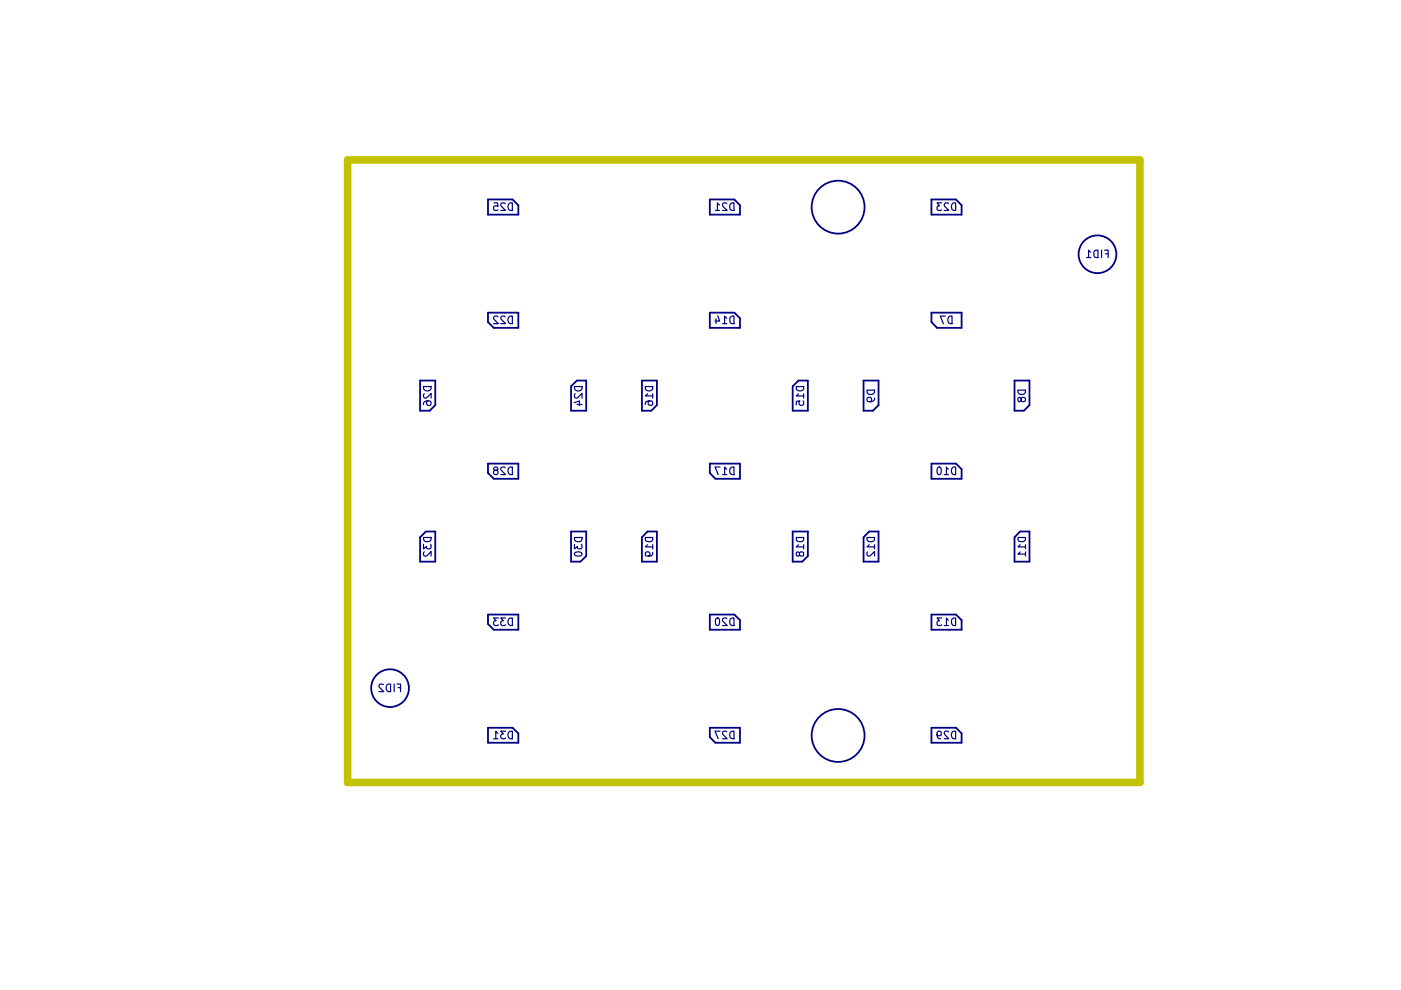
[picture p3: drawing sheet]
<svg xmlns="http://www.w3.org/2000/svg" width="297mm" height="210mm" viewBox="0 0 297 210" stroke-linecap="round" stroke-linejoin="round" font-family="sans-serif">
<g fill="none" stroke="#000084" stroke-width=".25">
<path d="M104.7 43h.8l.1 .8-.2-.2-.7 .2v.7l.3 .1 .6-.1M107.1 43.2l-.6-.2-.3 .5 1 1.1h-1M107.9 43.3l.3-.3h.4v1.6a.82 .82 0 0 1-.8-.4 .82 .82 0 0 1 .1-.9zM151.7 44.6h.9M152.6 43.5l-.5-.5v1.6M154.1 43.2l-.6-.2-.3 .2v.3v.2l1 .9h-1M154.9 43.3l.3-.3h.4v1.6a.82 .82 0 0 1-.8-.4 .82 .82 0 0 1 .1-.9zM199.6 43h-.9l.5 .6-.4 .1-.1 .2 .1 .6 .2 .1 .6-.1M201.1 43.2l-.6-.2-.3 .5 1 1.1h-1M201.8 43.3l.4-.3h.4v1.6a.84 .84 0 0 1-.8-.4 .84 .84 0 0 1 0-.9zM230.4 54.6h.9M231.3 53.5l-.5-.5v1.6"/>
<path d="M232 53.3l.2-.2 .6-.1v1.6a.82 .82 0 0 1-.9-.4 .82 .82 0 0 1 .1-.9zM233.6 53v1.6M234.2 53h.7v1.6M234.4 53.8h.5M105.6 67.2l-.6-.2-.4 .5 1.1 1.1h-1.1M107.1 67.2l-.6-.2-.3 .5 1 1.1h-1M107.9 67.3l.3-.3h.4v1.6a.82 .82 0 0 1-.8-.4 .82 .82 0 0 1 .1-.9zM151.8 67.6v1M152.2 66.9l.4 1.2h-1M153.2 68.6h.9M154.1 67.5l-.5-.5v1.6M154.9 67.3l.3-.3h.4v1.6a.82 .82 0 0 1-.8-.4 .82 .82 0 0 1 .1-.9z"/>
<path d="M200.4 67h-1.1l.7 1.6M201.1 67.3l.4-.3h.3v1.6a.84 .84 0 0 1-.8-.4 .84 .84 0 0 1 .1-.9zM89.8 82h1.6a.81 .81 0 0 1-.8 .9 .81 .81 0 0 1-.8-.9zM90 83.5l-.2 .6 .5 .3 1.1-1v1M90.7 85l-.2 .2a.5 .5 0 0 0 .2 .7h.4a.53 .53 0 0 0 .2-.8 1.08 1.08 0 0 0-1.5 .4v.3M105 99.7l-.4 .3v.3l.4 .3 .4-.1 .2-.5-.3-.3-.6-.1-.1-.3 .2-.2 .5-.1 .2 .2 .1 .2-.3 .3M107.1 99.2l-.6-.2-.3 .5 1 1.1h-1M107.9 99.3l.3-.3h.4v1.6a.82 .82 0 0 1-.8-.4 .82 .82 0 0 1 .1-.9zM121.7 85.4l1.2-.4v1M121.8 82h1.6a.81 .81 0 0 1-.8 .9 .81 .81 0 0 1-.8-.9zM122 83.5l-.2 .6 .5 .3 1.1-1v1M122.3 85.8h1.1"/>
<path d="M136.8 82h1.6a.8 .8 0 0 1-.8 .9 .8 .8 0 0 1-.8-.9zM137.2 83.5l-.4 .4h1.6M137.7 85l-.3 .3v.3l.3 .3 .6-.1v-.7a1.05 1.05 0 0 0-1.5 .4v.3M138.4 83.5v.9M152.7 99h-1.1l.7 1.6M154.1 99.5l-.5-.5v1.6M154.9 99.3l.3-.3h.4v1.6a.82 .82 0 0 1-.8-.4 .82 .82 0 0 1 .1-.9zM168.8 82h1.6a.8 .8 0 0 1-.8 .9 .8 .8 0 0 1-.8-.9zM169.2 83.5l-.4 .4h1.6M170.3 85l.1 .2-.1 .7h-.6l-.2-.1-.1-.6 .2-.2-.8 .1v.8M170.4 83.5v.9M183.8 82.7h1.6a.81 .81 0 0 1-.8 1 .81 .81 0 0 1-.8-1z"/>
<path d="M185.4 84.4l-.1 .4a1.01 1.01 0 0 1-1.5 0v-.3l.3-.3 .6 .2a.5 .5 0 0 1-.2 .8M198.8 99.2l.4-.2a.92 .92 0 0 1-.1 1.6l-.3-.1-.1-.5zM201.1 99.5l-.4-.5v1.6M201.8 99.3l.4-.3h.4v1.6a.84 .84 0 0 1-.8-.4 .84 .84 0 0 1 0-.9zM215.8 82.7h1.6a.81 .81 0 0 1-.8 1 .81 .81 0 0 1-.8-1zM216.5 84.5l-.3-.3-.3 .2a.5 .5 0 0 0 .2 .8l.3-.2 .1-.5 .3-.3h.3l.3 .3-.1 .5-.2 .2h-.3l-.3-.4M89.8 114h1.6a.81 .81 0 0 1-.8 .9 .81 .81 0 0 1-.8-.9zM89.8 115.4v1l.6-.5 .2 .4h.7l.1-.2-.1-.7M90 117l-.2 .6 .2 .3h.3h.2l.9-1v1M121.8 114h1.6a.81 .81 0 0 1-.8 .9 .81 .81 0 0 1-.8-.9zM121.8 115.4v1l.6-.5 .2 .4h.6l.2-.2v-.5l-.2-.2M121.9 117.2a.97 .97 0 0 1 1.5 .3 .93 .93 0 0 1-1.6-.1z"/>
<path d="M136.8 114h1.6a.79 .79 0 0 1-.8 .9 .79 .79 0 0 1-.8-.9zM137.2 115.5l-.4 .5h1.6M138.4 117.1l-.1 .5a1.35 1.35 0 0 1-1.4 .2 .52 .52 0 0 1 .2-.8h.4l.3 .3v.3l-.3 .3M138.4 115.5v.9M153.2 100.6h.9M168.8 114h1.6a.79 .79 0 0 1-.8 .9 .79 .79 0 0 1-.8-.9zM169.2 115.5l-.4 .5h1.6M169.5 117.3l-.4-.3a.52 .52 0 0 0-.2 .8l.4 .1 .3-.8 .5-.1a.52 .52 0 0 1 .2 .8v.1a.52 .52 0 0 1-.8-.3M170.4 115.5v.9M183.8 114h1.6a.81 .81 0 0 1-.8 .9 .81 .81 0 0 1-.8-.9zM183.9 117l-.1 .6a.46 .46 0 0 0 .7 .3l.9-1v1M184.3 115.5l-.5 .5h1.6"/>
<path d="M185.4 115.5v.9M200.2 100.6h.9M215.8 114h1.6a.81 .81 0 0 1-.8 .9 .81 .81 0 0 1-.8-.9zM216.3 115.5l-.5 .5h1.6M216.3 117l-.5 .5h1.6M217.4 115.5v.9M217.4 117v.9M105.7 131h-1.1l.6 .6-.5 .2v.7l.3 .1 .7-.1M107.2 131h-1l.5 .6-.4 .2v.7l.2 .1 .7-.1M107.9 131.2l.7-.2v1.6a.84 .84 0 0 1-.8-.4 .84 .84 0 0 1 .1-1zM151.8 131.2l.3-.2a.87 .87 0 0 1 .5 .8 .87 .87 0 0 1-.5 .8l-.4-.3zM154.1 131.2l-.6-.2-.3 .2v.3l1 1.1h-1"/>
<path d="M154.9 131.2l.7-.2v1.6a.84 .84 0 0 1-.9-.4 .84 .84 0 0 1 .2-1zM199.6 131h-.9l.5 .6-.4 .1-.1 .3 .1 .5 .6 .1 .2-.1M200.2 132.6h.9M201.1 131.5l-.4-.5v1.6M201.8 131.2l.8-.2v1.6a.86 .86 0 0 1-.8-.4 .86 .86 0 0 1 0-1zM81.3 145.2l-.7-.2-.2 .2-.1 .3 1.1 1.1h-1.1M82 145.2l.8-.2v1.6a.84 .84 0 0 1-.9-.4 .84 .84 0 0 1 .1-1zM83.6 145v1.6M84.2 145h.7v1.6M84.4 145.8h.5M104.6 156.6h1M105.6 155.5l-.5-.5v1.6"/>
<path d="M107.2 155h-1l.5 .6-.4 .2v.7l.2 .1 .7-.1M107.9 155.2l.7-.2v1.6a.84 .84 0 0 1-.8-.4 .84 .84 0 0 1 .1-1zM152.7 155h-1.1l.7 1.6M154.1 155.2l-.6-.2-.3 .2v.3l1 1.1h-1M154.9 155.2l.7-.2v1.6a.84 .84 0 0 1-.9-.4 .84 .84 0 0 1 .2-1zM198.7 155.7a.52 .52 0 0 0 .7 .3l.1-.8-.2-.2-.5 .2a1.26 1.26 0 0 0 .2 1.3l.4 .1M201.1 155.2l-.6-.2-.3 .5 1 1.1h-1M201.8 155.2l.8-.2v1.6a.86 .86 0 0 1-.8-.4 .86 .86 0 0 1 0-1z"/>
</g>
<g fill="none" stroke="#000084" stroke-width=".38">
<path d="M103.5 42.3h5.2l1.2 1.2v2h-6.4zM150.5 42.3h5.2l1.2 1.2v2h-6.4zM197.5 42.3h5.2l1.2 1.2v2h-6.4zM103.5 66.3h6.4v3.2h-5.2l-1.2-1.2zM150.5 66.3h5.2l1.2 1.2v2h-6.4zM197.5 66.3h6.4v3.2h-5.2l-1.2-1.2zM89.1 80.7h3.2v5.2l-1.2 1.2h-2zM103.5 98.3h6.4v3.2h-5.2l-1.2-1.2zM122.3 80.7h2v6.4h-3.2v-5.2zM136.1 80.7h3.2v5.2l-1.2 1.2h-2zM150.5 98.3h6.4v3.2h-5.2l-1.2-1.2zM168.1 81.9l1.2-1.2h2v6.4h-3.2z"/>
<path d="M183.1 80.7h3.2v5.2l-1.2 1.2h-2zM197.5 98.3h5.2l1.2 1.2v2h-6.4zM215.1 80.7h3.2v5.2l-1.2 1.2h-2zM90.3 112.7h2v6.4h-3.2v-5.2zM121.1 112.7h3.2v5.2l-1.2 1.2h-2zM137.3 112.7h2v6.4h-3.2v-5.2zM168.1 112.7h3.2v5.2l-1.2 1.2h-2zM184.3 112.7h2v6.4h-3.2v-5.2zM216.3 112.7h2v6.4h-3.2v-5.2zM103.5 130.3h6.4v3.2h-5.2l-1.2-1.2zM150.5 130.3h5.2l1.2 1.2v2h-6.4zM197.5 130.3h5.2l1.2 1.2v2h-6.4z"/>
<path d="M103.5 154.3h5.2l1.2 1.2v2h-6.4zM150.5 154.3h6.4v3.2h-5.2l-1.2-1.2zM197.5 154.3h5.2l1.2 1.2v2h-6.4z"/>
<circle cx="177.7" cy="43.9" r="5.6"/>
<circle cx="232.7" cy="53.9" r="4"/>
<circle cx="82.7" cy="145.9" r="4"/>
<circle cx="177.7" cy="155.9" r="5.6"/>
</g>
<path d="M73.7 33.9h168v132h-168z" fill="none" stroke="#c2c200" stroke-width="1.6"/>
</svg>
